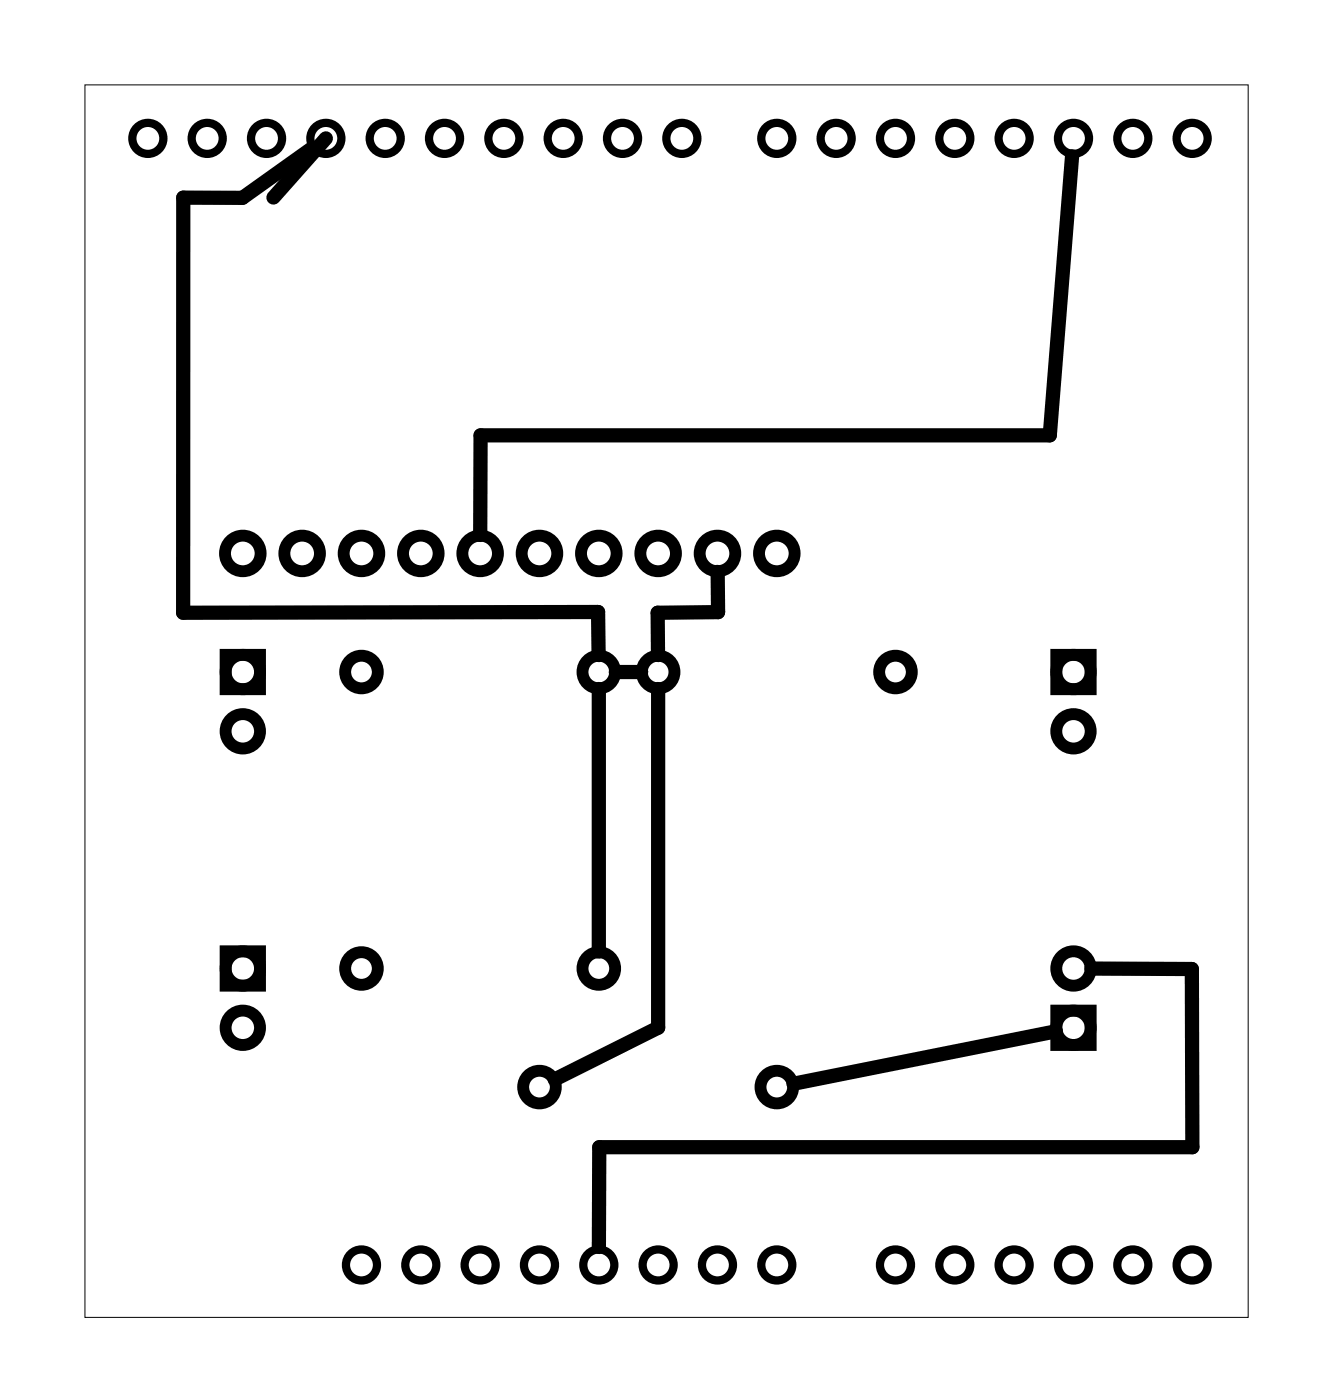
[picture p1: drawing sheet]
<svg xmlns="http://www.w3.org/2000/svg" width="57mm" height="60mm" viewBox="0 0 57 60" stroke-linecap="round" stroke-linejoin="round" font-family="sans-serif">
<path d="M3.6 3.6h49.8v52.8h-49.8z" fill="none" stroke="#000" stroke-width=".04"/>
<g fill="none" stroke="#000" stroke-width=".51">
<path d="M9.7 28.1h1.4v1.4h-1.4zM45.2 28.1h1.5v1.4h-1.5zM9.7 40.8h1.4v1.4h-1.4zM45.2 43.3h1.5v1.5h-1.5z"/>
<circle cx="10.4" cy="23.7" r=".76"/>
<circle cx="10.4" cy="31.3" r=".74"/>
<circle cx="10.4" cy="28.8" r=".74"/>
<circle cx="12.9" cy="23.7" r=".76"/>
<circle cx="15.5" cy="23.7" r=".76"/>
<circle cx="15.5" cy="28.8" r=".7"/>
<circle cx="18" cy="23.7" r=".76"/>
<circle cx="20.6" cy="23.7" r=".76"/>
<circle cx="23.1" cy="23.7" r=".76"/>
<circle cx="25.6" cy="23.7" r=".76"/>
<circle cx="25.6" cy="28.8" r=".7"/>
<circle cx="28.2" cy="23.7" r=".76"/>
<circle cx="28.2" cy="28.8" r=".7"/>
<circle cx="30.7" cy="23.7" r=".76"/>
<circle cx="33.3" cy="23.7" r=".76"/>
<circle cx="38.3" cy="28.8" r=".7"/>
<circle cx="46" cy="31.3" r=".74"/>
<circle cx="46" cy="28.8" r=".74"/>
<circle cx="10.4" cy="44" r=".74"/>
<circle cx="10.4" cy="41.5" r=".74"/>
<circle cx="15.5" cy="41.5" r=".7"/>
<circle cx="23.1" cy="46.6" r=".7"/>
<circle cx="25.6" cy="41.5" r=".7"/>
<circle cx="33.3" cy="46.6" r=".7"/>
<circle cx="46" cy="44" r=".74"/>
<circle cx="46" cy="41.5" r=".74"/>
</g>
<g fill="none" stroke="#000" stroke-width=".35">
<circle cx="6.3" cy="5.9" r=".66"/>
<circle cx="8.9" cy="5.9" r=".66"/>
<circle cx="11.4" cy="5.9" r=".66"/>
<circle cx="14" cy="5.9" r=".66"/>
<circle cx="16.5" cy="5.9" r=".66"/>
<circle cx="19" cy="5.9" r=".66"/>
<circle cx="21.6" cy="5.9" r=".66"/>
<circle cx="24.1" cy="5.9" r=".66"/>
<circle cx="26.7" cy="5.9" r=".66"/>
<circle cx="29.2" cy="5.9" r=".66"/>
<circle cx="33.3" cy="5.9" r=".66"/>
<circle cx="35.8" cy="5.9" r=".66"/>
<circle cx="38.3" cy="5.9" r=".66"/>
<circle cx="40.9" cy="5.9" r=".66"/>
<circle cx="43.4" cy="5.9" r=".66"/>
<circle cx="46" cy="5.9" r=".66"/>
<circle cx="48.5" cy="5.9" r=".66"/>
<circle cx="51" cy="5.9" r=".66"/>
<circle cx="15.5" cy="54.2" r=".66"/>
<circle cx="18" cy="54.2" r=".66"/>
<circle cx="20.6" cy="54.2" r=".66"/>
<circle cx="23.1" cy="54.2" r=".66"/>
<circle cx="25.6" cy="54.2" r=".66"/>
<circle cx="28.2" cy="54.2" r=".66"/>
<circle cx="30.7" cy="54.2" r=".66"/>
<circle cx="33.3" cy="54.2" r=".66"/>
<circle cx="38.3" cy="54.2" r=".66"/>
<circle cx="40.9" cy="54.2" r=".66"/>
<circle cx="43.4" cy="54.2" r=".66"/>
<circle cx="46" cy="54.2" r=".66"/>
<circle cx="48.5" cy="54.2" r=".66"/>
<circle cx="51" cy="54.2" r=".66"/>
</g>
<path d="M13.3 6.4l-2.9 2.1h-2.6v17.7h17.8v1.9M14 5.9l-2.3 2.6M45.9 6.7l-1 11.9h-24.3v4.3M25.6 29.5v11.3M26.4 28.8h1M28.2 29.5v14.5l-4.5 2.2M30.7 24.5v1.7h-2.5v1.9M45.2 44.2l-11.2 2.2M46.7 41.5h4.3v7.6h-25.3l-.1 4.3" fill="none" stroke="#000" stroke-width=".61"/>
</svg>
